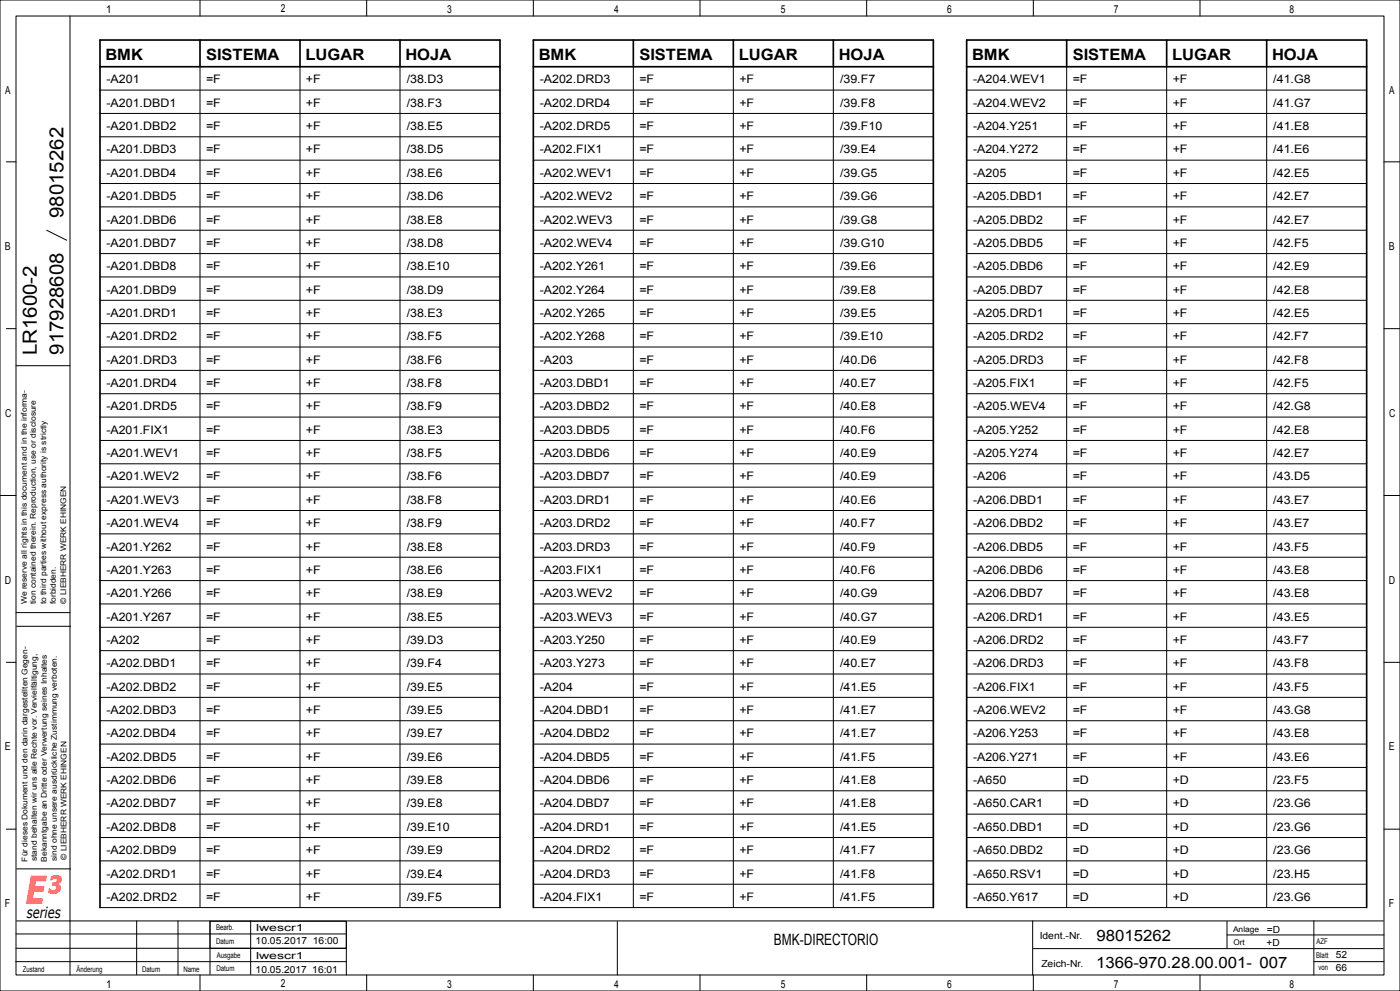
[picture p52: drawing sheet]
<svg xmlns="http://www.w3.org/2000/svg" width="420mm" height="297mm" viewBox="0 0 420 297" stroke-linecap="round" stroke-linejoin="round" font-family="sans-serif">
<defs><g id="words">
<text font-size="11.5" fill="#f00" x="7.6" y="271">E³</text>
<g font-size="5.9">
<text x="19" y="65.3" transform="rotate(-90 19 65.3)">98015262</text>
<text x="11" y="106.5" transform="rotate(-90 11 106.5)">LR1600-2</text>
<text x="19" y="106.3" transform="rotate(-90 19 106.3)">917928608</text>
</g>
<g font-size="4.7">
<text x="31.6" y="18">BMK</text>
<text x="61.8" y="18">SISTEMA</text>
<text x="91.6" y="18">LUGAR</text>
<text x="121.6" y="18">HOJA</text>
<text x="161.6" y="18">BMK</text>
<text x="191.8" y="18">SISTEMA</text>
<text x="221.6" y="18">LUGAR</text>
<text x="251.6" y="18">HOJA</text>
<text x="291.6" y="18">BMK</text>
<text x="321.8" y="18">SISTEMA</text>
<text x="351.6" y="18">LUGAR</text>
<text x="381.6" y="18">HOJA</text>
<text x="328.9" y="281.9">98015262</text>
<text x="232.2" y="283.2">BMK-DIRECTORIO</text>
<text x="328.8" y="290">1366-970.28.00.001- 007</text>
</g>
<text font-size="4.6" x="8" y="275">series</text>
<g font-size="3.5">
<text x="31.9" y="25">-A201</text>
<text x="61.8" y="25">=F</text>
<text x="91.8" y="25">+F</text>
<text x="122" y="25">/38.D3</text>
<text x="161.9" y="25">-A202.DRD3</text>
<text x="191.8" y="25">=F</text>
<text x="221.8" y="25">+F</text>
<text x="252" y="25">/39.F7</text>
<text x="291.9" y="25">-A204.WEV1</text>
<text x="321.8" y="25">=F</text>
<text x="351.8" y="25">+F</text>
<text x="382" y="25">/41.G8</text>
<text x="31.9" y="32">-A201.DBD1</text>
<text x="61.8" y="32">=F</text>
<text x="91.8" y="32">+F</text>
<text x="122" y="32">/38.F3</text>
<text x="161.9" y="32">-A202.DRD4</text>
<text x="191.8" y="32">=F</text>
<text x="221.8" y="32">+F</text>
<text x="252" y="32">/39.F8</text>
<text x="291.9" y="32">-A204.WEV2</text>
<text x="321.8" y="32">=F</text>
<text x="351.8" y="32">+F</text>
<text x="382" y="32">/41.G7</text>
<text x="31.9" y="39">-A201.DBD2</text>
<text x="61.8" y="39">=F</text>
<text x="91.8" y="39">+F</text>
<text x="122" y="39">/38.E5</text>
<text x="161.9" y="39">-A202.DRD5</text>
<text x="191.8" y="39">=F</text>
<text x="221.8" y="39">+F</text>
<text x="252" y="39">/39.F10</text>
<text x="291.9" y="39">-A204.Y251</text>
<text x="321.8" y="39">=F</text>
<text x="351.8" y="39">+F</text>
<text x="382" y="39">/41.E8</text>
<text x="31.9" y="46">-A201.DBD3</text>
<text x="61.8" y="46">=F</text>
<text x="91.8" y="46">+F</text>
<text x="122" y="46">/38.D5</text>
<text x="161.9" y="46">-A202.FIX1</text>
<text x="191.8" y="46">=F</text>
<text x="221.8" y="46">+F</text>
<text x="252" y="46">/39.E4</text>
<text x="291.9" y="46">-A204.Y272</text>
<text x="321.8" y="46">=F</text>
<text x="351.8" y="46">+F</text>
<text x="382" y="46">/41.E6</text>
<text x="31.9" y="53">-A201.DBD4</text>
<text x="61.8" y="53">=F</text>
<text x="91.8" y="53">+F</text>
<text x="122" y="53">/38.E6</text>
<text x="161.9" y="53">-A202.WEV1</text>
<text x="191.8" y="53">=F</text>
<text x="221.8" y="53">+F</text>
<text x="252" y="53">/39.G5</text>
<text x="291.9" y="53">-A205</text>
<text x="321.8" y="53">=F</text>
<text x="351.8" y="53">+F</text>
<text x="382" y="53">/42.E5</text>
<text x="31.9" y="60">-A201.DBD5</text>
<text x="61.8" y="60">=F</text>
<text x="91.8" y="60">+F</text>
<text x="122" y="60">/38.D6</text>
<text x="161.9" y="60">-A202.WEV2</text>
<text x="191.8" y="60">=F</text>
<text x="221.8" y="60">+F</text>
<text x="252" y="60">/39.G6</text>
<text x="291.9" y="60">-A205.DBD1</text>
<text x="321.8" y="60">=F</text>
<text x="351.8" y="60">+F</text>
<text x="382" y="60">/42.E7</text>
<text x="31.9" y="67">-A201.DBD6</text>
<text x="61.8" y="67">=F</text>
<text x="91.8" y="67">+F</text>
<text x="122" y="67">/38.E8</text>
<text x="161.9" y="67">-A202.WEV3</text>
<text x="191.8" y="67">=F</text>
<text x="221.8" y="67">+F</text>
<text x="252" y="67">/39.G8</text>
<text x="291.9" y="67">-A205.DBD2</text>
<text x="321.8" y="67">=F</text>
<text x="351.8" y="67">+F</text>
<text x="382" y="67">/42.E7</text>
<text x="31.9" y="74">-A201.DBD7</text>
<text x="61.8" y="74">=F</text>
<text x="91.8" y="74">+F</text>
<text x="122" y="74">/38.D8</text>
<text x="161.9" y="74">-A202.WEV4</text>
<text x="191.8" y="74">=F</text>
<text x="221.8" y="74">+F</text>
<text x="252" y="74">/39.G10</text>
<text x="291.9" y="74">-A205.DBD5</text>
<text x="321.8" y="74">=F</text>
<text x="351.8" y="74">+F</text>
<text x="382" y="74">/42.F5</text>
<text x="31.9" y="81">-A201.DBD8</text>
<text x="61.8" y="81">=F</text>
<text x="91.8" y="81">+F</text>
<text x="122" y="81">/38.E10</text>
<text x="161.9" y="81">-A202.Y261</text>
<text x="191.8" y="81">=F</text>
<text x="221.8" y="81">+F</text>
<text x="252" y="81">/39.E6</text>
<text x="291.9" y="81">-A205.DBD6</text>
<text x="321.8" y="81">=F</text>
<text x="351.8" y="81">+F</text>
<text x="382" y="81">/42.E9</text>
<text x="31.9" y="88">-A201.DBD9</text>
<text x="61.8" y="88">=F</text>
<text x="91.8" y="88">+F</text>
<text x="122" y="88">/38.D9</text>
<text x="161.9" y="88">-A202.Y264</text>
<text x="191.8" y="88">=F</text>
<text x="221.8" y="88">+F</text>
<text x="252" y="88">/39.E8</text>
<text x="291.9" y="88">-A205.DBD7</text>
<text x="321.8" y="88">=F</text>
<text x="351.8" y="88">+F</text>
<text x="382" y="88">/42.E8</text>
<text x="31.9" y="95">-A201.DRD1</text>
<text x="61.8" y="95">=F</text>
<text x="91.8" y="95">+F</text>
<text x="122" y="95">/38.E3</text>
<text x="161.9" y="95">-A202.Y265</text>
<text x="191.8" y="95">=F</text>
<text x="221.8" y="95">+F</text>
<text x="252" y="95">/39.E5</text>
<text x="291.9" y="95">-A205.DRD1</text>
<text x="321.8" y="95">=F</text>
<text x="351.8" y="95">+F</text>
<text x="382" y="95">/42.E5</text>
<text x="31.9" y="102">-A201.DRD2</text>
<text x="61.8" y="102">=F</text>
<text x="91.8" y="102">+F</text>
<text x="122" y="102">/38.F5</text>
<text x="161.9" y="102">-A202.Y268</text>
<text x="191.8" y="102">=F</text>
<text x="221.8" y="102">+F</text>
<text x="252" y="102">/39.E10</text>
<text x="291.9" y="102">-A205.DRD2</text>
<text x="321.8" y="102">=F</text>
<text x="351.8" y="102">+F</text>
<text x="382" y="102">/42.F7</text>
<text x="31.9" y="109">-A201.DRD3</text>
<text x="61.8" y="109">=F</text>
<text x="91.8" y="109">+F</text>
<text x="122" y="109">/38.F6</text>
<text x="161.9" y="109">-A203</text>
<text x="191.8" y="109">=F</text>
<text x="221.8" y="109">+F</text>
<text x="252" y="109">/40.D6</text>
<text x="291.9" y="109">-A205.DRD3</text>
<text x="321.8" y="109">=F</text>
<text x="351.8" y="109">+F</text>
<text x="382" y="109">/42.F8</text>
<text x="31.9" y="116">-A201.DRD4</text>
<text x="61.8" y="116">=F</text>
<text x="91.8" y="116">+F</text>
<text x="122" y="116">/38.F8</text>
<text x="161.9" y="116">-A203.DBD1</text>
<text x="191.8" y="116">=F</text>
<text x="221.8" y="116">+F</text>
<text x="252" y="116">/40.E7</text>
<text x="291.9" y="116">-A205.FIX1</text>
<text x="321.8" y="116">=F</text>
<text x="351.8" y="116">+F</text>
<text x="382" y="116">/42.F5</text>
<text x="31.9" y="123">-A201.DRD5</text>
<text x="61.8" y="123">=F</text>
<text x="91.8" y="123">+F</text>
<text x="122" y="123">/38.F9</text>
<text x="161.9" y="123">-A203.DBD2</text>
<text x="191.8" y="123">=F</text>
<text x="221.8" y="123">+F</text>
<text x="252" y="123">/40.E8</text>
<text x="291.9" y="123">-A205.WEV4</text>
<text x="321.8" y="123">=F</text>
<text x="351.8" y="123">+F</text>
<text x="382" y="123">/42.G8</text>
<text x="31.9" y="130">-A201.FIX1</text>
<text x="61.8" y="130">=F</text>
<text x="91.8" y="130">+F</text>
<text x="122" y="130">/38.E3</text>
<text x="161.9" y="130">-A203.DBD5</text>
<text x="191.8" y="130">=F</text>
<text x="221.8" y="130">+F</text>
<text x="252" y="130">/40.F6</text>
<text x="291.9" y="130">-A205.Y252</text>
<text x="321.8" y="130">=F</text>
<text x="351.8" y="130">+F</text>
<text x="382" y="130">/42.E8</text>
<text x="31.9" y="137">-A201.WEV1</text>
<text x="61.8" y="137">=F</text>
<text x="91.8" y="137">+F</text>
<text x="122" y="137">/38.F5</text>
<text x="161.9" y="137">-A203.DBD6</text>
<text x="191.8" y="137">=F</text>
<text x="221.8" y="137">+F</text>
<text x="252" y="137">/40.E9</text>
<text x="291.9" y="137">-A205.Y274</text>
<text x="321.8" y="137">=F</text>
<text x="351.8" y="137">+F</text>
<text x="382" y="137">/42.E7</text>
<text x="31.9" y="144">-A201.WEV2</text>
<text x="61.8" y="144">=F</text>
<text x="91.8" y="144">+F</text>
<text x="122" y="144">/38.F6</text>
<text x="161.9" y="144">-A203.DBD7</text>
<text x="191.8" y="144">=F</text>
<text x="221.8" y="144">+F</text>
<text x="252" y="144">/40.E9</text>
<text x="291.9" y="144">-A206</text>
<text x="321.8" y="144">=F</text>
<text x="351.8" y="144">+F</text>
<text x="382" y="144">/43.D5</text>
<text x="31.9" y="151">-A201.WEV3</text>
<text x="61.8" y="151">=F</text>
<text x="91.8" y="151">+F</text>
<text x="122" y="151">/38.F8</text>
<text x="161.9" y="151">-A203.DRD1</text>
<text x="191.8" y="151">=F</text>
<text x="221.8" y="151">+F</text>
<text x="252" y="151">/40.E6</text>
<text x="291.9" y="151">-A206.DBD1</text>
<text x="321.8" y="151">=F</text>
<text x="351.8" y="151">+F</text>
<text x="382" y="151">/43.E7</text>
<text x="31.9" y="158">-A201.WEV4</text>
<text x="61.8" y="158">=F</text>
<text x="91.8" y="158">+F</text>
<text x="122" y="158">/38.F9</text>
<text x="161.9" y="158">-A203.DRD2</text>
<text x="191.8" y="158">=F</text>
<text x="221.8" y="158">+F</text>
<text x="252" y="158">/40.F7</text>
<text x="291.9" y="158">-A206.DBD2</text>
<text x="321.8" y="158">=F</text>
<text x="351.8" y="158">+F</text>
<text x="382" y="158">/43.E7</text>
<text x="31.9" y="165">-A201.Y262</text>
<text x="61.8" y="165">=F</text>
<text x="91.8" y="165">+F</text>
<text x="122" y="165">/38.E8</text>
<text x="161.9" y="165">-A203.DRD3</text>
<text x="191.8" y="165">=F</text>
<text x="221.8" y="165">+F</text>
<text x="252" y="165">/40.F9</text>
<text x="291.9" y="165">-A206.DBD5</text>
<text x="321.8" y="165">=F</text>
<text x="351.8" y="165">+F</text>
<text x="382" y="165">/43.F5</text>
<text x="31.9" y="172">-A201.Y263</text>
<text x="61.8" y="172">=F</text>
<text x="91.8" y="172">+F</text>
<text x="122" y="172">/38.E6</text>
<text x="161.9" y="172">-A203.FIX1</text>
<text x="191.8" y="172">=F</text>
<text x="221.8" y="172">+F</text>
<text x="252" y="172">/40.F6</text>
<text x="291.9" y="172">-A206.DBD6</text>
<text x="321.8" y="172">=F</text>
<text x="351.8" y="172">+F</text>
<text x="382" y="172">/43.E8</text>
<text x="31.9" y="179">-A201.Y266</text>
<text x="61.8" y="179">=F</text>
<text x="91.8" y="179">+F</text>
<text x="122" y="179">/38.E9</text>
<text x="161.9" y="179">-A203.WEV2</text>
<text x="191.8" y="179">=F</text>
<text x="221.8" y="179">+F</text>
<text x="252" y="179">/40.G9</text>
<text x="291.9" y="179">-A206.DBD7</text>
<text x="321.8" y="179">=F</text>
<text x="351.8" y="179">+F</text>
<text x="382" y="179">/43.E8</text>
<text x="31.9" y="186">-A201.Y267</text>
<text x="61.8" y="186">=F</text>
<text x="91.8" y="186">+F</text>
<text x="122" y="186">/38.E5</text>
<text x="161.9" y="186">-A203.WEV3</text>
<text x="191.8" y="186">=F</text>
<text x="221.8" y="186">+F</text>
<text x="252" y="186">/40.G7</text>
<text x="291.9" y="186">-A206.DRD1</text>
<text x="321.8" y="186">=F</text>
<text x="351.8" y="186">+F</text>
<text x="382" y="186">/43.E5</text>
<text x="31.9" y="193">-A202</text>
<text x="61.8" y="193">=F</text>
<text x="91.8" y="193">+F</text>
<text x="122" y="193">/39.D3</text>
<text x="161.9" y="193">-A203.Y250</text>
<text x="191.8" y="193">=F</text>
<text x="221.8" y="193">+F</text>
<text x="252" y="193">/40.E9</text>
<text x="291.9" y="193">-A206.DRD2</text>
<text x="321.8" y="193">=F</text>
<text x="351.8" y="193">+F</text>
<text x="382" y="193">/43.F7</text>
<text x="31.9" y="200">-A202.DBD1</text>
<text x="61.8" y="200">=F</text>
<text x="91.8" y="200">+F</text>
<text x="122" y="200">/39.F4</text>
<text x="161.9" y="200">-A203.Y273</text>
<text x="191.8" y="200">=F</text>
<text x="221.8" y="200">+F</text>
<text x="252" y="200">/40.E7</text>
<text x="291.9" y="200">-A206.DRD3</text>
<text x="321.8" y="200">=F</text>
<text x="351.8" y="200">+F</text>
<text x="382" y="200">/43.F8</text>
<text x="31.9" y="207">-A202.DBD2</text>
<text x="61.8" y="207">=F</text>
<text x="91.8" y="207">+F</text>
<text x="122" y="207">/39.E5</text>
<text x="161.9" y="207">-A204</text>
<text x="191.8" y="207">=F</text>
<text x="221.8" y="207">+F</text>
<text x="252" y="207">/41.E5</text>
<text x="291.9" y="207">-A206.FIX1</text>
<text x="321.8" y="207">=F</text>
<text x="351.8" y="207">+F</text>
<text x="382" y="207">/43.F5</text>
<text x="31.9" y="214">-A202.DBD3</text>
<text x="61.8" y="214">=F</text>
<text x="91.8" y="214">+F</text>
<text x="122" y="214">/39.E5</text>
<text x="161.9" y="214">-A204.DBD1</text>
<text x="191.8" y="214">=F</text>
<text x="221.8" y="214">+F</text>
<text x="252" y="214">/41.E7</text>
<text x="291.9" y="214">-A206.WEV2</text>
<text x="321.8" y="214">=F</text>
<text x="351.8" y="214">+F</text>
<text x="382" y="214">/43.G8</text>
<text x="31.9" y="221">-A202.DBD4</text>
<text x="61.8" y="221">=F</text>
<text x="91.8" y="221">+F</text>
<text x="122" y="221">/39.E7</text>
<text x="161.9" y="221">-A204.DBD2</text>
<text x="191.8" y="221">=F</text>
<text x="221.8" y="221">+F</text>
<text x="252" y="221">/41.E7</text>
<text x="291.9" y="221">-A206.Y253</text>
<text x="321.8" y="221">=F</text>
<text x="351.8" y="221">+F</text>
<text x="382" y="221">/43.E8</text>
<text x="31.9" y="228">-A202.DBD5</text>
<text x="61.8" y="228">=F</text>
<text x="91.8" y="228">+F</text>
<text x="122" y="228">/39.E6</text>
<text x="161.9" y="228">-A204.DBD5</text>
<text x="191.8" y="228">=F</text>
<text x="221.8" y="228">+F</text>
<text x="252" y="228">/41.F5</text>
<text x="291.9" y="228">-A206.Y271</text>
<text x="321.8" y="228">=F</text>
<text x="351.8" y="228">+F</text>
<text x="382" y="228">/43.E6</text>
<text x="31.9" y="235">-A202.DBD6</text>
<text x="61.8" y="235">=F</text>
<text x="91.8" y="235">+F</text>
<text x="122" y="235">/39.E8</text>
<text x="161.9" y="235">-A204.DBD6</text>
<text x="191.8" y="235">=F</text>
<text x="221.8" y="235">+F</text>
<text x="252" y="235">/41.E8</text>
<text x="291.9" y="235">-A650</text>
<text x="321.8" y="235">=D</text>
<text x="351.8" y="235">+D</text>
<text x="382" y="235">/23.F5</text>
<text x="31.9" y="242">-A202.DBD7</text>
<text x="61.8" y="242">=F</text>
<text x="91.8" y="242">+F</text>
<text x="122" y="242">/39.E8</text>
<text x="161.9" y="242">-A204.DBD7</text>
<text x="191.8" y="242">=F</text>
<text x="221.8" y="242">+F</text>
<text x="252" y="242">/41.E8</text>
<text x="291.9" y="242">-A650.CAR1</text>
<text x="321.8" y="242">=D</text>
<text x="351.8" y="242">+D</text>
<text x="382" y="242">/23.G6</text>
<text x="31.9" y="249">-A202.DBD8</text>
<text x="61.8" y="249">=F</text>
<text x="91.8" y="249">+F</text>
<text x="122" y="249">/39.E10</text>
<text x="161.9" y="249">-A204.DRD1</text>
<text x="191.8" y="249">=F</text>
<text x="221.8" y="249">+F</text>
<text x="252" y="249">/41.E5</text>
<text x="291.9" y="249">-A650.DBD1</text>
<text x="321.8" y="249">=D</text>
<text x="351.8" y="249">+D</text>
<text x="382" y="249">/23.G6</text>
<text x="31.9" y="256">-A202.DBD9</text>
<text x="61.8" y="256">=F</text>
<text x="91.8" y="256">+F</text>
<text x="122" y="256">/39.E9</text>
<text x="161.9" y="256">-A204.DRD2</text>
<text x="191.8" y="256">=F</text>
<text x="221.8" y="256">+F</text>
<text x="252" y="256">/41.F7</text>
<text x="291.9" y="256">-A650.DBD2</text>
<text x="321.8" y="256">=D</text>
<text x="351.8" y="256">+D</text>
<text x="382" y="256">/23.G6</text>
<text x="31.9" y="263">-A202.DRD1</text>
<text x="61.8" y="263">=F</text>
<text x="91.8" y="263">+F</text>
<text x="122" y="263">/39.E4</text>
<text x="161.9" y="263">-A204.DRD3</text>
<text x="191.8" y="263">=F</text>
<text x="221.8" y="263">+F</text>
<text x="252" y="263">/41.F8</text>
<text x="291.9" y="263">-A650.RSV1</text>
<text x="321.8" y="263">=D</text>
<text x="351.8" y="263">+D</text>
<text x="382" y="263">/23.H5</text>
<text x="31.9" y="270">-A202.DRD2</text>
<text x="61.8" y="270">=F</text>
<text x="91.8" y="270">+F</text>
<text x="122" y="270">/39.F5</text>
<text x="161.9" y="270">-A204.FIX1</text>
<text x="191.8" y="270">=F</text>
<text x="221.8" y="270">+F</text>
<text x="252" y="270">/41.F5</text>
<text x="291.9" y="270">-A650.Y617</text>
<text x="321.8" y="270">=D</text>
<text x="351.8" y="270">+D</text>
<text x="382" y="270">/23.G6</text>
</g>
<g font-size="3.3">
<text x="31.9" y="3.8">1</text>
<text x="84.3" y="3.7">2</text>
<text x="134.2" y="3.8">3</text>
<text x="184.3" y="3.8">4</text>
<text x="234.3" y="3.8">5</text>
<text x="284.2" y="3.8">6</text>
<text x="334.2" y="3.8">7</text>
<text x="386.9" y="3.8">8</text>
<text x="1.6" y="28.1">A</text>
<text x="416.8" y="28.1">A</text>
<text x="1.5" y="74.9">B</text>
<text x="416.7" y="74.9">B</text>
<text x="1.6" y="124.9">C</text>
<text x="416.8" y="124.9">C</text>
<text x="1.5" y="174.9">D</text>
<text x="416.7" y="174.9">D</text>
<text x="1.5" y="224.9">E</text>
<text x="416.7" y="224.9">E</text>
<text x="1.4" y="271.9">F</text>
<text x="416.6" y="271.9">F</text>
<text x="31.9" y="296">1</text>
<text x="84.3" y="295.9">2</text>
<text x="134.2" y="296">3</text>
<text x="184.3" y="296">4</text>
<text x="234.3" y="296">5</text>
<text x="284.2" y="296">6</text>
<text x="334.2" y="296">7</text>
<text x="386.9" y="296">8</text>
</g>
<g font-size="2.9">
<text x="76.8" y="279">lwescr1</text>
<text x="311.9" y="281.5">Ident.-Nr.</text>
<text x="380" y="279.5">=D</text>
<text x="76.7" y="283">10.05.2017 16:00</text>
<text x="76.8" y="287.5">lwescr1</text>
<text x="379.9" y="283.4">+D</text>
<text x="400.8" y="287.2">52</text>
<text x="76.7" y="291.5">10.05.2017</text>
<text x="93.7" y="291.5">16:01</text>
<text x="312.4" y="289.7">Zeich-Nr.</text>
<text x="400.8" y="291.1">66</text>
</g>
<g font-size="2.3">
<text x="8" y="181.1" transform="rotate(-90 8 181.1)">We reserve all rights in this document and in the informa-</text>
<text x="10.7" y="181.1" transform="rotate(-90 10.7 181.1)">tion contained therein. Reproduction, use or disclosure</text>
<text x="13.8" y="181.1" transform="rotate(-90 13.8 181.1)">to third parties without express authority is strictly</text>
<text x="16.7" y="181.1" transform="rotate(-90 16.7 181.1)">forbidden.</text>
<text x="19.8" y="181" transform="rotate(-90 19.8 181)">© LIEBHERR WERK EHINGEN</text>
<text x="19.9" y="257.7" transform="rotate(-90 19.9 257.7)">© LIEBHERR WERK EHINGEN</text>
<text x="8.2" y="258.2" transform="rotate(-90 8.2 258.2)">Für dieses Dokument und den darin dargestellten Gegen-</text>
<text x="11" y="258.1" transform="rotate(-90 11 258.1)">stand behalten wir uns alle Rechte vor. Vervielfältigung,</text>
<text x="14" y="258.2" transform="rotate(-90 14 258.2)">Bekanntgabe an Dritte oder Verwertung seines Inhaltes</text>
<text x="17" y="258" transform="rotate(-90 17 258)">sind ohne unsere ausdrückliche Zustimmung verboten.</text>
<text x="64.8" y="278.8">Bearb.</text>
<text x="369.9" y="279.3">Anlage</text>
<text x="64.8" y="282.9">Datum</text>
<text x="65" y="287">Ausgabe</text>
<text x="370" y="283.2">Ort</text>
<text x="394.9" y="287.1">Blatt</text>
<text x="394.9" y="283">AZF</text>
<text x="6.8" y="291.2">Zustand</text>
<text x="22.9" y="291.2">Änderung</text>
<text x="42.6" y="291.2">Datum</text>
<text x="55" y="291.2">Name</text>
<text x="64.9" y="290.9">Datum</text>
<text x="395.6" y="290.8">von</text>
</g>
</g></defs>
<g fill="none" stroke="#000" stroke-width=".3">
<path d="M0 0h420v297h-420zM4.8 4.8h410.4v287.4h-410.4zM21 4.8v287.4M60 0v4.8M110 0v4.8M160 0v4.8M210 0v4.8M260 0v4.8M310 0v4.8M360 0v4.8M30 27h120M30 34h120"/>
<path d="M60 20v252M90 20v252M120 20v252M160 27h120M160 34h120M190 20v252M220 20v252M250 20v252M290 27h120M290 34h120M320 20v252M350 20v252"/>
<path d="M380 20v252M1.9 48.5h2.9M30 41h120M30 48h120M30 55h120M160 41h120M160 48h120M160 55h120M290 41h120M290 48h120M290 55h120M415.2 48.5h4.8"/>
<path d="M14 69l6 3M30 62h120M30 69h120M30 76h120M160 62h120M160 69h120M160 76h120M290 62h120M290 69h120M290 76h120M1.9 98.5h2.9M30 83h120"/>
<path d="M30 90h120M30 97h120M160 83h120M160 90h120M160 97h120M290 83h120M290 90h120M290 97h120M415.2 98.5h4.8M4.8 109.6h16.2M30 104h120M30 111h120"/>
<path d="M30 118h120M160 104h120M160 111h120M160 118h120M290 104h120M290 111h120M290 118h120M30 125h120M30 132h120M30 139h120M160 125h120M160 132h120"/>
<path d="M160 139h120M290 125h120M290 132h120M290 139h120M0 148.5h4.8M30 146h120M30 153h120M160 146h120M160 153h120M290 146h120M290 153h120M415.2 148.5h4.7"/>
<path d="M30 160h120M30 167h120M30 174h120M160 160h120M160 167h120M160 174h120M290 160h120M290 167h120M290 174h120M1.9 198.5h2.9M4.8 183.6h16.2M5 187.7h16.2"/>
<path d="M30 181h120M30 188h120M30 195h120M160 181h120M160 188h120M160 195h120M290 181h120M290 188h120M290 195h120M415.2 198.5h4.8M30 202h120M30 209h120"/>
<path d="M30 216h120M160 202h120M160 209h120M160 216h120M290 202h120M290 209h120M290 216h120M30 223h120M30 230h120M30 237h120M160 223h120M160 230h120"/>
<path d="M160 237h120M290 223h120M290 230h120M290 237h120M1.9 248.5h2.9M30 244h120M30 251h120M30 258h120M160 244h120M160 251h120M160 258h120M290 244h120"/>
<path d="M290 251h120M290 258h120M415.2 248.5h4.8M4.8 279.9h99.1M5 260.4h16.2M5 276h410M30 265h120M30 272h120M41 276v16.1M53.4 276v16.2M63 276.1h40.9v8.1h-40.9zM63 276v16"/>
<path d="M75.2 276v16M103.9 276.2v16M160 265h120M160 272h120M185.2 276.2v16M290 265h120M290 272h120M309.8 276v16.2M368.1 276.1v8.2M394.2 276v16.2M4.7 288.2h99.2M4.8 284.2h99.1"/>
<path d="M60 292.2v4.8M110 292.2v4.8M160 292.2v4.8M210 292.2v4.8M260 292.2v4.8M310 292.2v4.8M310 284.3h105M360 292.2v4.8M368.1 280.2h47.1M415.2 288.2h-21"/>
</g>
<g fill="none" stroke="#000" stroke-width=".5">
<path d="M60 12v8M90 12v8M120 12v8M190 12v8M220 12v8M250 12v8M320 12v8M350 12v8M380 12v8M30 20h120M160 20h120M290 20h120"/>
<path d="M30 272v-260h120v260M160 272v-260h120v260M290 272v-260h120v260"/>
</g>
<use href="#words"/>
</svg>
